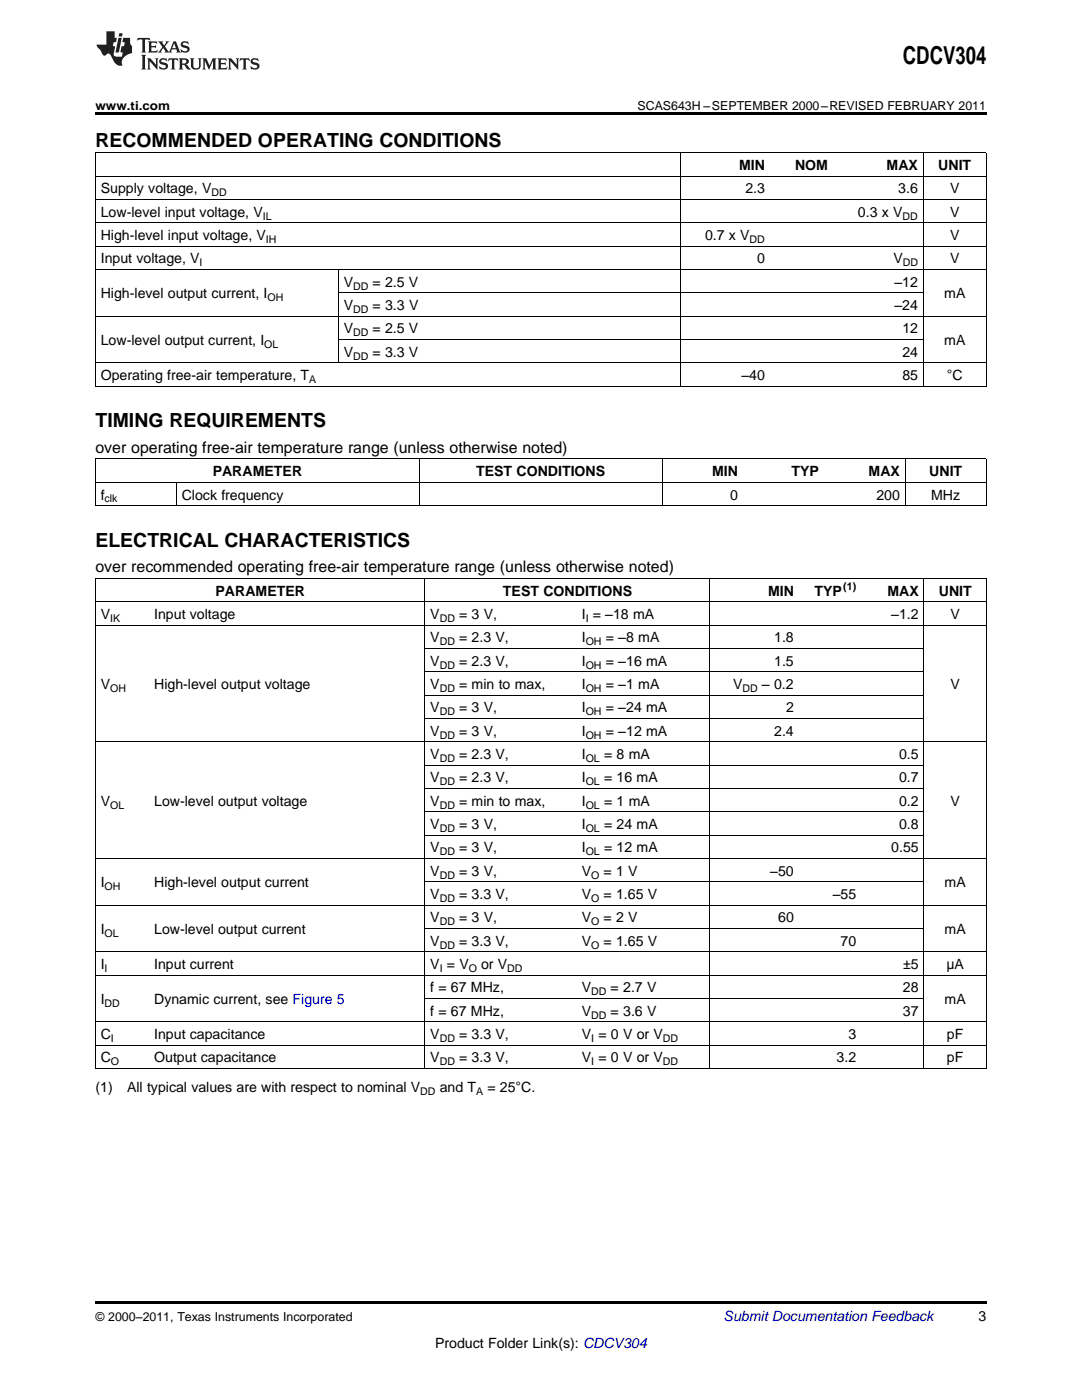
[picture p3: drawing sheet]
<svg xmlns="http://www.w3.org/2000/svg" width="216mm" height="279mm" viewBox="0 0 216 279" stroke-linecap="round" stroke-linejoin="round" font-family="sans-serif">
<defs><g id="words">
<text font-size="4.9" x="180.2" y="12.8">CDCV304</text>
<g font-size="3.9">
<text x="19" y="29.3">RECOMMENDED OPERATING CONDITIONS</text>
<text x="19" y="85.2">TIMING REQUIREMENTS</text>
<text x="19" y="109.1">ELECTRICAL CHARACTERISTICS</text>
</g>
<g font-size="3.2">
<text x="19" y="90.4">over operating free-air temperature range (unless otherwise noted)</text>
<text x="19" y="114.2">over recommended operating free-air temperature range (unless otherwise noted)</text>
</g>
<g font-size="2.8">
<text x="147.5" y="33.9">MIN</text>
<text x="158.6" y="33.9">NOM</text>
<text x="176.9" y="33.9">MAX</text>
<text x="187.2" y="33.9">UNIT</text>
<text x="20.1" y="38.6">Supply voltage, V</text>
<text x="148.7" y="38.6">2.3</text>
<text x="179.2" y="38.6">3.6</text>
<text x="189.6" y="38.6">V</text>
<text x="20.1" y="43.3">Low-level input voltage, V</text>
<text x="20.1" y="47.9">High-level input voltage, V</text>
<text x="140.7" y="47.9">0.7 x V</text>
<text x="171.2" y="43.3">0.3 x V</text>
<text x="189.6" y="43.3">V</text>
<text x="189.6" y="47.9">V</text>
<text x="20.1" y="52.6">Input voltage, V</text>
<text x="151.1" y="52.6">0</text>
<text x="178.3" y="52.6">V</text>
<text x="189.6" y="52.6">V</text>
<text x="20.1" y="59.5">High-level output current, I</text>
<text x="68.6" y="57.2">V</text>
<text x="74.3" y="57.2">= 2.5 V</text>
<text x="178.5" y="57.2">–12</text>
<text x="188.4" y="59.5">mA</text>
<text x="68.6" y="61.9">V</text>
<text x="74.4" y="61.9">= 3.3 V</text>
<text x="178.5" y="61.9">–24</text>
<text x="20.1" y="68.9">Low-level output current, I</text>
<text x="68.6" y="66.5">V</text>
<text x="68.6" y="71.2">V</text>
<text x="74.3" y="66.5">= 2.5 V</text>
<text x="74.3" y="71.2">= 3.3 V</text>
<text x="180.1" y="66.5">12</text>
<text x="180.1" y="71.2">24</text>
<text x="188.4" y="68.9">mA</text>
<text x="20.1" y="75.8">Operating free-air temperature, T</text>
<text x="148" y="75.8">–40</text>
<text x="180.1" y="75.8">85</text>
<text x="188.9" y="75.8">°C</text>
<text x="42.4" y="95">PARAMETER</text>
<text x="95" y="95">TEST CONDITIONS</text>
<text x="142.1" y="95">MIN</text>
<text x="157.9" y="95">TYP</text>
<text x="173.3" y="95">MAX</text>
<text x="185.4" y="95">UNIT</text>
<text x="20.1" y="99.7">f</text>
<text x="36.3" y="99.7">Clock frequency</text>
<text x="145.7" y="99.7">0</text>
<text x="174.9" y="99.7">200</text>
<text x="185.8" y="99.7">MHz</text>
<text x="43" y="118.9">PARAMETER</text>
<text x="100.4" y="118.9">TEST CONDITIONS</text>
<text x="153.2" y="118.9">MIN</text>
<text x="162.5" y="118.9">TYP</text>
<text x="177.1" y="118.9">MAX</text>
<text x="187.3" y="118.9">UNIT</text>
<text x="20.1" y="123.5">V</text>
<text x="30.8" y="123.5">Input voltage</text>
<text x="85.9" y="123.5">V</text>
<text x="91.6" y="123.5">= 3 V,</text>
<text x="116.1" y="123.5">I = –18 mA</text>
<text x="177.8" y="123.5">–1.2</text>
<text x="189.7" y="123.5">V</text>
<text x="85.9" y="128.2">V</text>
<text x="91.6" y="128.2">= 2.3 V,</text>
<text x="116.1" y="128.2">I</text>
<text x="120.9" y="128.2">= –8 mA</text>
<text x="154.5" y="128.2">1.8</text>
<text x="20.1" y="137.5">V</text>
<text x="30.8" y="137.5">High-level output voltage</text>
<text x="85.9" y="132.9">V</text>
<text x="85.9" y="137.5">V</text>
<text x="91.6" y="132.9">= 2.3 V,</text>
<text x="91.6" y="137.5">= min to max,</text>
<text x="116.1" y="132.9">I</text>
<text x="116.1" y="137.5">I</text>
<text x="120.9" y="132.9">= –16 mA</text>
<text x="120.9" y="137.5">= –1 mA</text>
<text x="146.3" y="137.5">V</text>
<text x="152" y="137.5">– 0.2</text>
<text x="154.5" y="132.9">1.5</text>
<text x="189.7" y="137.5">V</text>
<text x="85.9" y="142.2">V</text>
<text x="91.6" y="142.2">= 3 V,</text>
<text x="116.1" y="142.2">I</text>
<text x="120.9" y="142.2">= –24 mA</text>
<text x="156.8" y="142.2">2</text>
<text x="85.9" y="146.8">V</text>
<text x="91.6" y="146.8">= 3 V,</text>
<text x="116.1" y="146.8">I</text>
<text x="120.9" y="146.8">= –12 mA</text>
<text x="154.5" y="146.8">2.4</text>
<text x="85.9" y="151.5">V</text>
<text x="91.6" y="151.5">= 2.3 V,</text>
<text x="116.1" y="151.5">I</text>
<text x="120.5" y="151.5">= 8 mA</text>
<text x="179.4" y="151.5">0.5</text>
<text x="20.1" y="160.8">V</text>
<text x="30.8" y="160.8">Low-level output voltage</text>
<text x="85.9" y="156.1">V</text>
<text x="85.9" y="160.8">V</text>
<text x="91.6" y="156.1">= 2.3 V,</text>
<text x="91.6" y="160.8">= min to max,</text>
<text x="116.1" y="156.1">I</text>
<text x="116.1" y="160.8">I</text>
<text x="120.5" y="156.1">= 16 mA</text>
<text x="120.5" y="160.8">= 1 mA</text>
<text x="179.4" y="156.1">0.7</text>
<text x="179.4" y="160.8">0.2</text>
<text x="189.7" y="160.8">V</text>
<text x="85.9" y="165.5">V</text>
<text x="91.6" y="165.5">= 3 V,</text>
<text x="116.1" y="165.5">I</text>
<text x="120.5" y="165.5">= 24 mA</text>
<text x="179.4" y="165.5">0.8</text>
<text x="85.9" y="170.1">V</text>
<text x="91.6" y="170.1">= 3 V,</text>
<text x="116.1" y="170.1">I</text>
<text x="120.5" y="170.1">= 12 mA</text>
<text x="177.8" y="170.1">0.55</text>
<text x="20.1" y="177.1">I</text>
<text x="30.8" y="177.1">High-level output current</text>
<text x="85.9" y="174.8">V</text>
<text x="85.9" y="179.4">V</text>
<text x="91.6" y="174.8">= 3 V,</text>
<text x="91.6" y="179.4">= 3.3 V,</text>
<text x="116.1" y="174.8">V</text>
<text x="116.1" y="179.4">V</text>
<text x="120.4" y="174.8">= 1 V</text>
<text x="120.4" y="179.4">= 1.65 V</text>
<text x="153.7" y="174.8">–50</text>
<text x="166.2" y="179.4">–55</text>
<text x="188.5" y="177.1">mA</text>
<text x="85.9" y="184.1">V</text>
<text x="91.6" y="184.1">= 3 V,</text>
<text x="116.1" y="184.1">V</text>
<text x="120.4" y="184.1">= 2 V</text>
<text x="155.3" y="184.1">60</text>
<text x="20.1" y="186.4">I</text>
<text x="30.8" y="186.4">Low-level output current</text>
<text x="85.9" y="188.7">V</text>
<text x="91.6" y="188.7">= 3.3 V,</text>
<text x="116.1" y="188.7">V</text>
<text x="120.4" y="188.7">= 1.65 V</text>
<text x="167.7" y="188.7">70</text>
<text x="188.5" y="186.4">mA</text>
<text x="20.1" y="193.4">I</text>
<text x="30.8" y="193.4">Input current</text>
<text x="85.9" y="193.4">V = V</text>
<text x="96" y="193.4">or V</text>
<text x="180.2" y="193.4">±5</text>
<text x="188.8" y="193.4">μA</text>
<text x="20.1" y="200.4">I</text>
<text x="30.8" y="200.4">Dynamic current, see Figure 5</text>
<text x="85.9" y="198">f = 67 MHz,</text>
<text x="85.9" y="202.7">f = 67 MHz,</text>
<text x="116.1" y="198">V</text>
<text x="116.1" y="202.7">V</text>
<text x="121.8" y="198">= 2.7 V</text>
<text x="121.8" y="202.7">= 3.6 V</text>
<text x="180.2" y="198">28</text>
<text x="180.2" y="202.7">37</text>
<text x="188.5" y="200.4">mA</text>
<text x="20.1" y="207.4">C</text>
<text x="30.8" y="207.4">Input capacitance</text>
<text x="85.9" y="207.4">V</text>
<text x="91.6" y="207.4">= 3.3 V,</text>
<text x="116.1" y="207.4">V = 0 V or V</text>
<text x="169.3" y="207.4">3</text>
<text x="188.9" y="207.4">pF</text>
<text x="20.1" y="212">C</text>
<text x="30.8" y="212">Output capacitance</text>
<text x="85.9" y="212">V</text>
<text x="91.6" y="212">= 3.3 V,</text>
<text x="116.1" y="212">V = 0 V or V</text>
<text x="166.9" y="212">3.2</text>
<text x="188.9" y="212">pF</text>
<text x="19" y="217.9">(1)</text>
<text x="25.4" y="217.9">All typical values are with respect to nominal V</text>
<text x="87.7" y="217.9">and T</text>
<text x="97.3" y="217.9">= 25°C.</text>
<text x="195.3" y="263.6">3</text>
<text x="86.8" y="269">Product Folder Link(s): CDCV304</text>
</g>
<text font-size="2.8" fill="#0000c8" x="144.4" y="263.6">Submit Documentation Feedback</text>
<g font-size="2.5">
<text x="19" y="21.9">www.ti.com</text>
<text x="127.2" y="21.9">SCAS643H –SEPTEMBER 2000–REVISED FEBRUARY 2011</text>
<text x="19" y="263.6">© 2000–2011, Texas Instruments Incorporated</text>
</g>
<g font-size="2.1">
<text x="42.2" y="39.2">DD</text>
<text x="52.4" y="43.8">IL</text>
<text x="180.1" y="43.8">DD</text>
<text x="39.8" y="53.1">I</text>
<text x="53.1" y="48.5">IH</text>
<text x="149.6" y="48.5">DD</text>
<text x="180.1" y="53.1">DD</text>
<text x="70.4" y="57.8">DD</text>
<text x="53.4" y="60.1">OH</text>
<text x="70.4" y="62.4">DD</text>
<text x="52.7" y="69.4">OL</text>
<text x="70.4" y="67.1">DD</text>
<text x="70.4" y="71.8">DD</text>
<text x="61.7" y="76.4">A</text>
<text x="20.9" y="100.3">clk</text>
<text x="168.3" y="117.8">(1)</text>
<text x="22" y="124.1">IK</text>
<text x="87.7" y="124.1">DD</text>
<text x="116.9" y="124.1">I</text>
<text x="87.7" y="128.8">DD</text>
<text x="116.9" y="128.8">OH</text>
<text x="87.7" y="133.4">DD</text>
<text x="116.9" y="133.4">OH</text>
<text x="22" y="138.1">OH</text>
<text x="87.7" y="138.1">DD</text>
<text x="87.7" y="142.7">DD</text>
<text x="116.9" y="138.1">OH</text>
<text x="116.9" y="142.7">OH</text>
<text x="148.2" y="138.1">DD</text>
<text x="87.7" y="147.4">DD</text>
<text x="116.9" y="147.4">OH</text>
<text x="87.7" y="152">DD</text>
<text x="116.9" y="152">OL</text>
<text x="22" y="161.4">OL</text>
<text x="87.7" y="156.7">DD</text>
<text x="87.7" y="161.4">DD</text>
<text x="116.9" y="156.7">OL</text>
<text x="116.9" y="161.4">OL</text>
<text x="87.7" y="166">DD</text>
<text x="116.9" y="166">OL</text>
<text x="87.7" y="170.7">DD</text>
<text x="116.9" y="170.7">OL</text>
<text x="20.9" y="177.7">OH</text>
<text x="87.7" y="175.3">DD</text>
<text x="87.7" y="180">DD</text>
<text x="118" y="175.3">O</text>
<text x="118" y="180">O</text>
<text x="87.7" y="184.6">DD</text>
<text x="118" y="184.6">O</text>
<text x="20.9" y="187">OL</text>
<text x="87.7" y="189.3">DD</text>
<text x="118" y="189.3">O</text>
<text x="20.9" y="194">I</text>
<text x="87.7" y="194">I</text>
<text x="93.5" y="194">O</text>
<text x="101.2" y="194">DD</text>
<text x="20.9" y="200.9">DD</text>
<text x="118" y="198.6">DD</text>
<text x="118" y="203.3">DD</text>
<text x="22.1" y="207.9">I</text>
<text x="87.7" y="207.9">DD</text>
<text x="118" y="207.9">I</text>
<text x="132.3" y="207.9">DD</text>
<text x="22.1" y="212.6">O</text>
<text x="87.7" y="212.6">DD</text>
<text x="118" y="212.6">I</text>
<text x="132.3" y="212.6">DD</text>
<text x="83.9" y="218.4">DD</text>
<text x="95" y="218.4">A</text>
</g>
</g></defs>
<g fill="#231f20">
<path d="M27.5 7.6l-.1 .5 .4-.2h.6v.1v2.1l-.2 .4h1l-.3-.4v-2.1l.1-.1h.5l.5 .2-.2-.5zM29.5 8.3l.2 .3v1.5l-.2 .4h1.8l.2-.6a1.04 1.04 0 0 1-1.3 .2v-.7h.6l.3 .2v-.6l-.3 .2h-.6v-.6l.8-.1 .4 .3-.2-.5zM31.5 8.3l.9 1.1-.9 1.1h.8l-.2-.2 .5-.7 .4 .7-.2 .2h1.5l-.1-.2 .1-.4h.9l.1 .4-.2 .2h1l-.3-.3-.7-1.9h-.5l-.9 2-.8-1 .9-1h-.8l.1 .3-.3 .5-.4-.6 .2-.2zM34.7 8.6l.4 1h-.7zM36.3 8.4a.63 .63 0 0 0-.2 .7 .63 .63 0 0 0 .6 .4l.6 .2 .1 .2a.75 .75 0 0 1-.7 .4 .75 .75 0 0 1-.6-.5l.1 .7 .1-.1a1.11 1.11 0 0 0 1.5-.6 1.13 1.13 0 0 0-1.2-.8l-.1-.4a1.04 1.04 0 0 1 1.2 .2l-.2-.5-.1 .1-.5-.2zM28.2 10.9l.2 .4v2.2l-.2 .4h1l-.3-.4v-2.2l.3-.4zM29.3 11.6l.3 .4v1.5l-.3 .4h.8l-.2-.4v-1.3l1.5 1.7v-1.9l.2-.4h-.7l.2 .4v.9l-1.1-1.3zM32 11.8a.62 .62 0 0 0-.2 .7 .62 .62 0 0 0 .6 .4l.6 .1 .1 .3a.76 .76 0 0 1-.7 .3 .76 .76 0 0 1-.6-.4l.1 .7 .1-.1a1.11 1.11 0 0 0 1.5-.6 1.13 1.13 0 0 0-1.2-.8l-.1-.4a1.04 1.04 0 0 1 1.2 .2l-.2-.6-.1 .1-.5-.1zM33.7 11.6l-.2 .6a.61 .61 0 0 1 .8-.3v1.6l-.2 .4h.9l-.2-.4v-1.6a.63 .63 0 0 1 .8 .3l-.2-.6zM35.6 11.6l.3 .4v1.5l-.3 .4h1l-.2-.2v-.8l.5 .2a.76 .76 0 0 0 1.2 .7l-1-1a.58 .58 0 0 0 .6-.5 .58 .58 0 0 0-.5-.6zM36.4 11.9h.1a.45 .45 0 0 1 .5 .1 .45 .45 0 0 1 .1 .5l-.7 .2zM37.9 11.6l.2 .2a2.17 2.17 0 0 0 .3 1.9 .99 .99 0 0 0 1.6-.6v-1.1l.2-.4h-.7l.2 .2a1.92 1.92 0 0 1-.2 1.8 .6 .6 0 0 1-.9-.5v-1.1l.2-.4zM40.4 11.6l.2 .4v1.5l-.2 .4h.7l-.2-.4v-1.4l.8 1.8 .8-1.8v1.4l-.2 .4h.9l-.2-.4v-1.5l.2-.4h-.8l-.6 1.5-.6-1.5zM43.4 11.6l.2 .4v1.5l-.2 .4h1.8l.2-.6a1.04 1.04 0 0 1-1.3 .1v-.6h.5l.4 .2v-.6l-.4 .2h-.5v-.7h.8l.3 .3-.1-.6zM45.5 11.6l.2 .4v1.5l-.2 .4h.7l-.2-.4v-1.3l1.5 1.7v-1.9l.2-.4h-.7l.2 .4v.9l-1.1-1.3zM47.9 11.6l-.1 .6a.61 .61 0 0 1 .8-.3v1.6l-.3 .4h1l-.3-.4 .1-1.6a.63 .63 0 0 1 .7 .3l-.1-.6zM50.2 11.8a.62 .62 0 0 0-.2 .7 .62 .62 0 0 0 .6 .4l.6 .1 .2 .3a.76 .76 0 0 1-.8 .3 .76 .76 0 0 1-.6-.4l.1 .7 .2-.1a1.11 1.11 0 0 0 1.5-.6 1.13 1.13 0 0 0-1.3-.8l-.1-.4a1.04 1.04 0 0 1 1.2 .2l-.1-.6-.2 .1-.5-.1z"/>
<path d="M21.2 6.3v2.6h-1.9l.1 .4 .7 .9a.91 .91 0 0 0 1 .8 .56 .56 0 0 1 .5-.3 .56 .56 0 0 1 .5 .3l.4 .8a1.53 1.53 0 0 0 1.9 1.2 1.54 1.54 0 0 1 1-2.1l.9-.3v-1.4a1.52 1.52 0 0 1-.3-1.6h-1.4l-.2 .8h.5l-.2 .8h-.4l-.2 1v.2l.4 .1-.2 .8a1.93 1.93 0 0 1-1.6-.3l.3-1.8h-.5l.2-.8h.4l.2-.8h-.4v-1.3zM23.6 7.6l-.6 2.9h.7l.6-2.9zM23.8 6.6l-.1 .7h.6l.2-.7z"/>
</g>
<path d="M19 22.5h177.8v.5h-177.8zM19 259.7h177.8v.5h-177.8z" fill="#000"/>
<g fill="none" stroke="#000" stroke-width=".2">
<path d="M19 39.8h177.8M19 35.2h177.8M19 30.5h177.8M19.1 30.6v46.5M135.7 30.6v46.5M184.2 30.6v46.5M196.8 30.6v46.5M19 53.8h177.8M19 49.1h177.8M19 44.5h177.8M67.5 53.8v18.7M67.5 58.4h116.8"/>
<path d="M19 77.1h177.8M19 72.4h177.8M19 63.1h177.8M67.5 67.8h116.8M19 96.3h177.8M19 91.6h177.8M19.1 91.7v9.3M35.2 96.3v4.7M83.6 91.7v9.3M132.1 91.7v9.3M180.6 91.7v9.3M196.8 91.7v9.3"/>
<path d="M19 115.4h177.8M19 100.9h177.8M19.1 115.5v97.8M84.8 115.5v97.8M141.7 115.5v97.8M184.3 115.5v97.8M196.8 115.5v97.8M19 124.8h177.8M19 120.1h177.8M84.8 138.7h99.6M84.8 134.1h99.6M84.8 129.4h99.6"/>
<path d="M19 148h177.8M84.8 157.4h99.6M84.8 152.7h99.6M84.8 143.4h99.6M19 171.3h177.8M84.8 176h99.6M84.8 166.7h99.6M84.8 162h99.6M19 194.6h177.8M19 190h177.8M19 180.6h177.8M84.8 199.3h99.6"/>
<path d="M84.8 185.3h99.6M19 213.2h177.8M19 208.6h177.8M19 203.9h177.8"/>
</g>
<use href="#words"/>
</svg>
